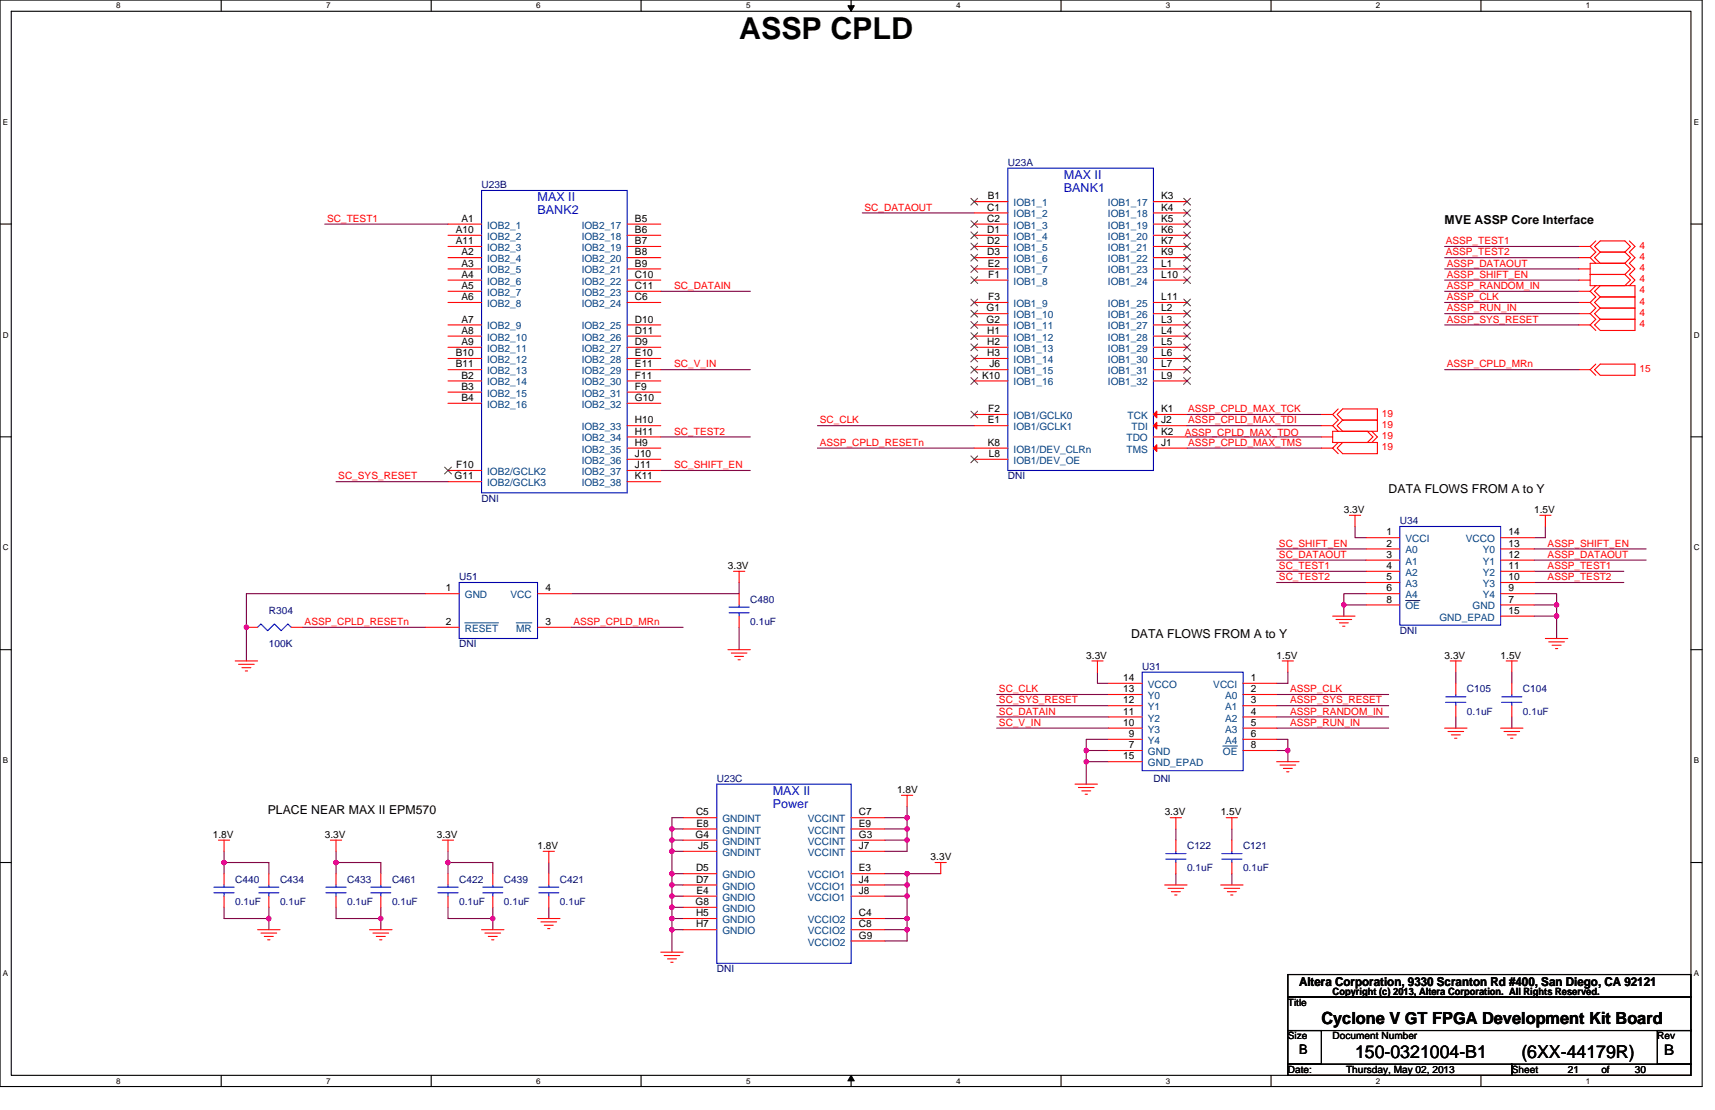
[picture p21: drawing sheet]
<svg xmlns="http://www.w3.org/2000/svg" width="432mm" height="279mm" viewBox="0 0 432 279" stroke-linecap="round" stroke-linejoin="round" font-family="sans-serif">
<defs><g id="words">
<text font-size="7.6" x="186.1" y="9.7">ASSP CPLD</text>
<g font-size="4.5">
<text x="341.2" y="266.3">150-0321004-B1</text>
<text x="383.1" y="266.3">(6XX-44179R)</text>
</g>
<text font-size="4.2" x="332.7" y="257.7">Cyclone V GT FPGA Development Kit Board</text>
<text font-size="3.7" x="419" y="265.5">B</text>
<text font-size="3.4" x="327.1" y="265.2">B</text>
<g font-size="3.1" fill="#00f">
<text x="267.9" y="45.1">MAX II</text>
<text x="135.3" y="50.7">MAX II</text>
<text x="135.3" y="53.9">BANK2</text>
<text x="267.9" y="48.3">BANK1</text>
<text x="194.6" y="200.2">MAX II</text>
<text x="194.6" y="203.3">Power</text>
</g>
<g font-size="3.1">
<text x="363.7" y="56.5">MVE ASSP Core Interface</text>
<text x="349.6" y="124">DATA FLOWS FROM A to Y</text>
<text x="284.8" y="160.7">DATA FLOWS FROM A to Y</text>
<text x="67.4" y="204.9">PLACE NEAR MAX II EPM570</text>
<text x="327.1" y="248.2">Altera Corporation, 9330 Scranton Rd #400, San Diego, CA 92121</text>
</g>
<g font-size="2.5" fill="#000080">
<text x="253.8" y="41.7">U23A</text>
<text x="121.2" y="47.4">U23B</text>
<text x="253.8" y="120.7">DNI</text>
<text x="121.2" y="126.3">DNI</text>
<text x="352.4" y="132">U34</text>
<text x="115.6" y="146">U51</text>
<text x="67.7" y="154.5">R304</text>
<text x="188.9" y="151.7">C480</text>
<text x="188.9" y="157.3">0.1uF</text>
<text x="352.4" y="159.6">DNI</text>
<text x="67.7" y="163">100K</text>
<text x="115.6" y="163">DNI</text>
<text x="287.6" y="168.6">U31</text>
<text x="369.4" y="174.2">C105</text>
<text x="369.4" y="179.9">0.1uF</text>
<text x="383.5" y="174.2">C104</text>
<text x="383.5" y="179.9">0.1uF</text>
<text x="180.5" y="196.8">U23C</text>
<text x="290.4" y="196.8">DNI</text>
<text x="298.9" y="213.7">C122</text>
<text x="313" y="213.7">C121</text>
<text x="298.9" y="219.4">0.1uF</text>
<text x="313" y="219.4">0.1uF</text>
<text x="59.2" y="222.2">C440</text>
<text x="59.2" y="227.8">0.1uF</text>
<text x="70.5" y="222.2">C434</text>
<text x="70.5" y="227.8">0.1uF</text>
<text x="87.4" y="222.2">C433</text>
<text x="87.4" y="227.8">0.1uF</text>
<text x="98.7" y="222.2">C461</text>
<text x="98.7" y="227.8">0.1uF</text>
<text x="115.6" y="222.2">C422</text>
<text x="115.6" y="227.8">0.1uF</text>
<text x="126.9" y="222.2">C439</text>
<text x="126.9" y="227.8">0.1uF</text>
<text x="141" y="222.2">C421</text>
<text x="141" y="227.8">0.1uF</text>
<text x="180.5" y="244.7">DNI</text>
</g>
<g font-size="2.5" fill="#f00">
<text x="217.7" y="53">SC_DATAOUT</text>
<text x="82.4" y="55.8">SC_TEST1</text>
<text x="364" y="61.5">ASSP_TEST1</text>
<text x="364" y="64.3">ASSP_TEST2</text>
<text x="412.8" y="62.6">4</text>
<text x="412.8" y="65.4">4</text>
<text x="364.3" y="67.1">ASSP_DATAOUT</text>
<text x="364.3" y="69.9">ASSP_SHIFT_EN</text>
<text x="412.8" y="68.2">4</text>
<text x="412.8" y="71.1">4</text>
<text x="169.8" y="72.7">SC_DATAIN</text>
<text x="364.3" y="72.7">ASSP_RANDOM_IN</text>
<text x="364.3" y="75.6">ASSP_CLK</text>
<text x="412.8" y="73.9">4</text>
<text x="412.8" y="76.7">4</text>
<text x="364.3" y="78.4">ASSP_RUN_IN</text>
<text x="364.3" y="81.2">ASSP_SYS_RESET</text>
<text x="412.8" y="79.5">4</text>
<text x="412.8" y="82.3">4</text>
<text x="169.8" y="92.5">SC_V_IN</text>
<text x="364.3" y="92.5">ASSP_CPLD_MRn</text>
<text x="412.8" y="93.6">15</text>
<text x="206.4" y="106.6">SC_CLK</text>
<text x="299.1" y="106.6">ASSP_CPLD_MAX_TDI</text>
<text x="299.1" y="103.8">ASSP_CPLD_MAX_TCK</text>
<text x="347.9" y="107.7">19</text>
<text x="347.9" y="104.9">19</text>
<text x="169.8" y="109.4">SC_TEST2</text>
<text x="206.4" y="112.2">ASSP_CPLD_RESETn</text>
<text x="298.3" y="109.7">ASSP_CPLD_MAX_TDO</text>
<text x="299.1" y="112.2">ASSP_CPLD_MAX_TMS</text>
<text x="347.9" y="113.3">19</text>
<text x="347.9" y="110.5">19</text>
<text x="169.8" y="117.9">SC_SHIFT_EN</text>
<text x="85.2" y="120.7">SC_SYS_RESET</text>
<text x="322" y="137.6">SC_SHIFT_EN</text>
<text x="389.7" y="137.6">ASSP_SHIFT_EN</text>
<text x="322" y="140.4">SC_DATAOUT</text>
<text x="322" y="143.2">SC_TEST1</text>
<text x="389.7" y="140.4">ASSP_DATAOUT</text>
<text x="389.7" y="143.2">ASSP_TEST1</text>
<text x="322" y="146">SC_TEST2</text>
<text x="389.7" y="146">ASSP_TEST2</text>
<text x="76.7" y="157.3">ASSP_CPLD_RESETn</text>
<text x="144.4" y="157.3">ASSP_CPLD_MRn</text>
<text x="251.5" y="174.2">SC_CLK</text>
<text x="251.5" y="177.1">SC_SYS_RESET</text>
<text x="251.5" y="179.9">SC_DATAIN</text>
<text x="324.8" y="174.2">ASSP_CLK</text>
<text x="324.8" y="177.1">ASSP_SYS_RESET</text>
<text x="324.8" y="179.9">ASSP_RANDOM_IN</text>
<text x="251.5" y="182.7">SC_V_IN</text>
<text x="324.8" y="182.7">ASSP_RUN_IN</text>
</g>
<g font-size="2.5">
<text x="248.5" y="53">C1</text>
<text x="248.7" y="50.2">B1</text>
<text x="292.4" y="50.2">K3</text>
<text x="292.4" y="53">K4</text>
<text x="114.7" y="58.6">A10</text>
<text x="116.2" y="55.8">A1</text>
<text x="159.9" y="55.8">B5</text>
<text x="159.9" y="58.6">B6</text>
<text x="248.5" y="55.8">C2</text>
<text x="248.5" y="58.6">D1</text>
<text x="292.4" y="55.8">K5</text>
<text x="292.4" y="58.6">K6</text>
<text x="114.7" y="61.4">A11</text>
<text x="116.2" y="64.3">A2</text>
<text x="159.9" y="61.4">B7</text>
<text x="159.9" y="64.3">B8</text>
<text x="248.5" y="61.4">D2</text>
<text x="248.5" y="64.3">D3</text>
<text x="292.4" y="61.4">K7</text>
<text x="292.4" y="64.3">K9</text>
<text x="116.2" y="67.1">A3</text>
<text x="116.2" y="69.9">A4</text>
<text x="159.9" y="67.1">B9</text>
<text x="159.9" y="69.9">C10</text>
<text x="248.7" y="67.1">E2</text>
<text x="248.8" y="69.9">F1</text>
<text x="292.4" y="67.1">L1</text>
<text x="292.4" y="69.9">L10</text>
<text x="116.2" y="72.7">A5</text>
<text x="116.2" y="75.5">A6</text>
<text x="159.9" y="72.7">C11</text>
<text x="159.9" y="75.5">C6</text>
<text x="248.8" y="75.5">F3</text>
<text x="292.4" y="75.5">L11</text>
<text x="116.2" y="81.2">A7</text>
<text x="159.9" y="81.2">D10</text>
<text x="248.4" y="78.4">G1</text>
<text x="248.4" y="81.2">G2</text>
<text x="292.4" y="78.4">L2</text>
<text x="292.4" y="81.2">L3</text>
<text x="114.7" y="89.6">B10</text>
<text x="116.2" y="84">A8</text>
<text x="116.2" y="86.8">A9</text>
<text x="159.9" y="84">D11</text>
<text x="159.9" y="86.8">D9</text>
<text x="159.9" y="89.6">E10</text>
<text x="248.5" y="84">H1</text>
<text x="248.5" y="86.8">H2</text>
<text x="248.5" y="89.6">H3</text>
<text x="292.4" y="84">L4</text>
<text x="292.4" y="86.8">L5</text>
<text x="292.4" y="89.6">L6</text>
<text x="114.7" y="92.5">B11</text>
<text x="116.2" y="95.3">B2</text>
<text x="159.9" y="92.5">E11</text>
<text x="159.9" y="95.3">F11</text>
<text x="247.3" y="95.3">K10</text>
<text x="249.1" y="92.5">J6</text>
<text x="292.4" y="92.5">L7</text>
<text x="292.4" y="95.3">L9</text>
<text x="116.2" y="98.1">B3</text>
<text x="116.2" y="100.9">B4</text>
<text x="159.9" y="98.1">F9</text>
<text x="159.9" y="100.9">G10</text>
<text x="159.9" y="106.6">H10</text>
<text x="248.7" y="106.6">E1</text>
<text x="248.8" y="103.7">F2</text>
<text x="292.4" y="103.7">K1</text>
<text x="292.4" y="106.6">J2</text>
<text x="159.9" y="109.4">H11</text>
<text x="159.9" y="112.2">H9</text>
<text x="248.7" y="112.2">K8</text>
<text x="292.4" y="112.2">J1</text>
<text x="292.4" y="109.4">K2</text>
<text x="114.9" y="117.8">F10</text>
<text x="159.9" y="115">J10</text>
<text x="159.9" y="117.8">J11</text>
<text x="249" y="115">L8</text>
<text x="114.5" y="120.7">G11</text>
<text x="159.9" y="120.7">K11</text>
<text x="338.3" y="129.1">3.3V</text>
<text x="386.3" y="129.1">1.5V</text>
<text x="349.1" y="134.7">1</text>
<text x="349.1" y="137.6">2</text>
<text x="379.8" y="134.7">14</text>
<text x="379.8" y="137.6">13</text>
<text x="183.3" y="143.2">3.3V</text>
<text x="349.1" y="140.4">3</text>
<text x="349.1" y="143.2">4</text>
<text x="379.8" y="140.4">12</text>
<text x="379.8" y="143.2">11</text>
<text x="112.2" y="148.8">1</text>
<text x="137.3" y="148.8">4</text>
<text x="349.1" y="146">5</text>
<text x="349.1" y="148.8">6</text>
<text x="379.8" y="146">10</text>
<text x="379.8" y="148.8">9</text>
<text x="349.1" y="151.7">8</text>
<text x="379.8" y="151.7">7</text>
<text x="379.8" y="154.5">15</text>
<text x="112.2" y="157.3">2</text>
<text x="137.3" y="157.3">3</text>
<text x="273.5" y="165.8">3.3V</text>
<text x="321.4" y="165.8">1.5V</text>
<text x="363.7" y="165.8">3.3V</text>
<text x="377.8" y="165.8">1.5V</text>
<text x="282.8" y="171.4">14</text>
<text x="314.9" y="171.4">1</text>
<text x="282.8" y="174.2">13</text>
<text x="282.8" y="177">12</text>
<text x="282.8" y="179.9">11</text>
<text x="314.9" y="174.2">2</text>
<text x="314.9" y="177">3</text>
<text x="314.9" y="179.9">4</text>
<text x="282.8" y="182.7">10</text>
<text x="284.2" y="185.5">9</text>
<text x="314.9" y="182.7">5</text>
<text x="314.9" y="185.5">6</text>
<text x="282.8" y="191.1">15</text>
<text x="284.2" y="188.3">7</text>
<text x="314.9" y="188.3">8</text>
<text x="225.8" y="199.6">1.8V</text>
<text x="175.2" y="205.2">C5</text>
<text x="175.4" y="208.1">E8</text>
<text x="216.3" y="205.2">C7</text>
<text x="216.3" y="208.1">E9</text>
<text x="293.2" y="205.3">3.3V</text>
<text x="307.3" y="205.3">1.5V</text>
<text x="53.6" y="210.9">1.8V</text>
<text x="81.8" y="210.9">3.3V</text>
<text x="110" y="210.9">3.3V</text>
<text x="135.3" y="213.7">1.8V</text>
<text x="175.1" y="210.9">G4</text>
<text x="175.8" y="213.7">J5</text>
<text x="216.3" y="213.7">J7</text>
<text x="216.3" y="210.9">G3</text>
<text x="175.2" y="219.3">D5</text>
<text x="216.3" y="219.3">E3</text>
<text x="234.3" y="216.5">3.3V</text>
<text x="175.1" y="227.8">G8</text>
<text x="175.2" y="222.2">D7</text>
<text x="175.4" y="225">E4</text>
<text x="216.3" y="222.2">J4</text>
<text x="216.3" y="225">J8</text>
<text x="175.2" y="230.6">H5</text>
<text x="175.2" y="233.4">H7</text>
<text x="216.3" y="230.6">C4</text>
<text x="216.3" y="233.4">C8</text>
<text x="216.3" y="236.3">G9</text>
<text x="335.5" y="250.4">Copyright (c) 2013, Altera Corporation. All Rights Reserved.</text>
<text x="324.3" y="253.2">Title</text>
<text x="324.3" y="261.6">Size</text>
<text x="335.5" y="261.6">Document Number</text>
<text x="417.3" y="261.6">Rev</text>
<text x="324.3" y="270.1">Date:</text>
<text x="338.9" y="270.1">Thursday, May 02, 2013</text>
<text x="380.6" y="270.1">Sheet</text>
<text x="394.7" y="270.1">21</text>
<text x="403.2" y="270.1">of</text>
<text x="411.6" y="270.1">30</text>
</g>
<g font-size="2.5" fill="#004080">
<text x="255.2" y="51.9">IOB1_1</text>
<text x="279" y="51.9">IOB1_17</text>
<text x="122.7" y="57.6">IOB2_1</text>
<text x="146.5" y="57.6">IOB2_17</text>
<text x="255.2" y="54.7">IOB1_2</text>
<text x="255.2" y="57.6">IOB1_3</text>
<text x="279" y="54.7">IOB1_18</text>
<text x="279" y="57.6">IOB1_19</text>
<text x="122.7" y="60.4">IOB2_2</text>
<text x="122.7" y="63.2">IOB2_3</text>
<text x="122.7" y="66">IOB2_4</text>
<text x="146.5" y="60.4">IOB2_18</text>
<text x="146.5" y="63.2">IOB2_19</text>
<text x="146.5" y="66">IOB2_20</text>
<text x="255.2" y="60.4">IOB1_4</text>
<text x="255.2" y="63.2">IOB1_5</text>
<text x="255.2" y="66">IOB1_6</text>
<text x="279" y="60.4">IOB1_20</text>
<text x="279" y="63.2">IOB1_21</text>
<text x="279" y="66">IOB1_22</text>
<text x="122.7" y="68.8">IOB2_5</text>
<text x="122.7" y="71.6">IOB2_6</text>
<text x="146.5" y="68.8">IOB2_21</text>
<text x="146.5" y="71.6">IOB2_22</text>
<text x="255.2" y="68.8">IOB1_7</text>
<text x="255.2" y="71.6">IOB1_8</text>
<text x="279" y="68.8">IOB1_23</text>
<text x="279" y="71.6">IOB1_24</text>
<text x="122.7" y="74.5">IOB2_7</text>
<text x="122.7" y="77.3">IOB2_8</text>
<text x="146.5" y="74.5">IOB2_23</text>
<text x="146.5" y="77.3">IOB2_24</text>
<text x="255.2" y="77.3">IOB1_9</text>
<text x="279" y="77.3">IOB1_25</text>
<text x="122.7" y="82.9">IOB2_9</text>
<text x="146.5" y="82.9">IOB2_25</text>
<text x="255.2" y="80.1">IOB1_10</text>
<text x="255.2" y="82.9">IOB1_11</text>
<text x="279" y="80.1">IOB1_26</text>
<text x="279" y="82.9">IOB1_27</text>
<text x="122.7" y="85.7">IOB2_10</text>
<text x="122.7" y="88.6">IOB2_11</text>
<text x="146.5" y="85.7">IOB2_26</text>
<text x="146.5" y="88.6">IOB2_27</text>
<text x="255.2" y="85.7">IOB1_12</text>
<text x="255.2" y="88.6">IOB1_13</text>
<text x="279" y="85.7">IOB1_28</text>
<text x="279" y="88.6">IOB1_29</text>
<text x="122.7" y="91.4">IOB2_12</text>
<text x="122.7" y="94.2">IOB2_13</text>
<text x="146.5" y="91.4">IOB2_28</text>
<text x="146.5" y="94.2">IOB2_29</text>
<text x="255.2" y="91.4">IOB1_14</text>
<text x="255.2" y="94.2">IOB1_15</text>
<text x="279" y="91.4">IOB1_30</text>
<text x="279" y="94.2">IOB1_31</text>
<text x="122.7" y="97">IOB2_14</text>
<text x="122.7" y="99.8">IOB2_15</text>
<text x="146.5" y="97">IOB2_30</text>
<text x="146.5" y="99.8">IOB2_31</text>
<text x="255.2" y="97">IOB1_16</text>
<text x="279" y="97">IOB1_32</text>
<text x="122.7" y="102.7">IOB2_16</text>
<text x="146.5" y="102.7">IOB2_32</text>
<text x="255.2" y="105.5">IOB1/GCLK0</text>
<text x="283.9" y="105.5">TCK</text>
<text x="146.5" y="108.3">IOB2_33</text>
<text x="146.5" y="111.1">IOB2_34</text>
<text x="146.5" y="113.9">IOB2_35</text>
<text x="255.2" y="108.3">IOB1/GCLK1</text>
<text x="255.2" y="113.9">IOB1/DEV_CLRn</text>
<text x="283.6" y="113.9">TMS</text>
<text x="283.6" y="111.1">TDO</text>
<text x="284.9" y="108.3">TDI</text>
<text x="122.7" y="119.6">IOB2/GCLK2</text>
<text x="146.5" y="116.8">IOB2_36</text>
<text x="146.5" y="119.6">IOB2_37</text>
<text x="255.2" y="116.8">IOB1/DEV_OE</text>
<text x="122.7" y="122.4">IOB2/GCLK3</text>
<text x="146.5" y="122.4">IOB2_38</text>
<text x="353.9" y="136.5">VCCI</text>
<text x="369.1" y="136.5">VCCO</text>
<text x="353.9" y="139.3">A0</text>
<text x="353.9" y="142.1">A1</text>
<text x="373.4" y="139.3">Y0</text>
<text x="373.4" y="142.1">Y1</text>
<text x="353.9" y="144.9">A2</text>
<text x="353.9" y="147.8">A3</text>
<text x="373.4" y="144.9">Y2</text>
<text x="373.4" y="147.8">Y3</text>
<text x="117" y="150.6">GND</text>
<text x="128.5" y="150.6">VCC</text>
<text x="353.9" y="150.6">A4</text>
<text x="353.9" y="153.4">OE</text>
<text x="370.8" y="153.4">GND</text>
<text x="373.4" y="150.6">Y4</text>
<text x="117" y="159">RESET</text>
<text x="130" y="159">MR</text>
<text x="362.4" y="156.2">GND_EPAD</text>
<text x="289" y="173.1">VCCO</text>
<text x="305.5" y="173.1">VCCI</text>
<text x="289" y="176">Y0</text>
<text x="289" y="178.8">Y1</text>
<text x="308.4" y="176">A0</text>
<text x="308.4" y="178.8">A1</text>
<text x="289" y="181.6">Y2</text>
<text x="289" y="184.4">Y3</text>
<text x="308.4" y="181.6">A2</text>
<text x="308.4" y="184.4">A3</text>
<text x="289" y="190.1">GND</text>
<text x="289" y="187.2">Y4</text>
<text x="307.9" y="190.1">OE</text>
<text x="308.4" y="187.2">A4</text>
<text x="289" y="192.9">GND_EPAD</text>
<text x="181.9" y="207">GNDINT</text>
<text x="181.9" y="209.8">GNDINT</text>
<text x="203.4" y="207">VCCINT</text>
<text x="203.4" y="209.8">VCCINT</text>
<text x="181.9" y="212.6">GNDINT</text>
<text x="181.9" y="215.4">GNDINT</text>
<text x="203.4" y="215.4">VCCINT</text>
<text x="203.4" y="212.6">VCCINT</text>
<text x="181.9" y="221.1">GNDIO</text>
<text x="203.4" y="221.1">VCCIO1</text>
<text x="181.9" y="223.9">GNDIO</text>
<text x="181.9" y="226.7">GNDIO</text>
<text x="203.4" y="223.9">VCCIO1</text>
<text x="203.4" y="226.7">VCCIO1</text>
<text x="181.9" y="229.5">GNDIO</text>
<text x="181.9" y="232.3">GNDIO</text>
<text x="203.4" y="232.3">VCCIO2</text>
<text x="181.9" y="235.2">GNDIO</text>
<text x="203.4" y="235.2">VCCIO2</text>
<text x="203.4" y="238">VCCIO2</text>
</g>
<g font-size="2">
<text x="29.3" y="2.1">8</text>
<text x="82.1" y="2.1">7</text>
<text x="135" y="2.1">6</text>
<text x="187.8" y="2.1">5</text>
<text x="240.7" y="2.1">4</text>
<text x="293.6" y="2.1">3</text>
<text x="346.4" y="2.1">2</text>
<text x="399.3" y="2.1">1</text>
<text x=".7" y="31.4">E</text>
<text x="426.5" y="31.4">E</text>
<text x=".7" y="85">D</text>
<text x="426.5" y="85">D</text>
<text x=".7" y="138.6">C</text>
<text x="426.5" y="138.6">C</text>
<text x=".7" y="192.1">B</text>
<text x="426.5" y="192.1">B</text>
<text x=".7" y="245.7">A</text>
<text x="426.5" y="245.7">A</text>
<text x="29.3" y="272.8">8</text>
<text x="82.1" y="272.8">7</text>
<text x="135" y="272.8">6</text>
<text x="187.8" y="272.8">5</text>
<text x="240.7" y="272.8">4</text>
<text x="293.6" y="272.8">3</text>
<text x="346.4" y="272.8">2</text>
<text x="399.3" y="272.8">1</text>
</g>
</g></defs>
<path d="M0 0h428.6v273.5h-428.6zM2.8 2.8h422.9v267.9h-422.9z" fill="none" stroke="#000" stroke-width=".28"/>
<g fill="#fff">
<path d="M29.3 .3h1.1v2.3h-1.1z"/>
<path d="M29.3 271h1.1v2.2h-1.1z"/>
</g>
<path d="M55.7 0v2.8M55.7 270.7v2.8" fill="none" stroke="#000" stroke-width=".28"/>
<g fill="#fff">
<path d="M82.1 .3h1.1v2.3h-1.1z"/>
<path d="M82.1 271h1.1v2.2h-1.1z"/>
</g>
<path d="M108.6 0v2.8M108.6 270.7v2.8" fill="none" stroke="#000" stroke-width=".28"/>
<g fill="#fff">
<path d="M135 .3h1.1v2.3h-1.1z"/>
<path d="M135 271h1.1v2.2h-1.1z"/>
</g>
<path d="M161.4 0v2.8M161.4 270.7v2.8" fill="none" stroke="#000" stroke-width=".28"/>
<g fill="#fff">
<path d="M187.8 .3h1.2v2.3h-1.2z"/>
<path d="M187.8 271h1.2v2.2h-1.2z"/>
</g>
<path d="M214.3 0v2.8M214.3 270.7v2.8" fill="none" stroke="#000" stroke-width=".28"/>
<path d="M213.5 1.4h1.6l-.8 1.4zM214.3 270.7l.8 1.4h-1.6z" fill="#000" stroke="#000" stroke-width=".25"/>
<g fill="#fff">
<path d="M240.7 .3h1.1v2.3h-1.1z"/>
<path d="M240.7 271h1.1v2.2h-1.1z"/>
</g>
<path d="M267.1 0v2.8M267.1 270.7v2.8" fill="none" stroke="#000" stroke-width=".28"/>
<g fill="#fff">
<path d="M293.6 .3h1.1v2.3h-1.1z"/>
<path d="M293.6 271h1.1v2.2h-1.1z"/>
</g>
<path d="M320 0v2.8M320 270.7v2.8" fill="none" stroke="#000" stroke-width=".28"/>
<g fill="#fff">
<path d="M346.4 .3h1.2v2.3h-1.2z"/>
<path d="M346.4 271h1.2v2.2h-1.2z"/>
</g>
<path d="M372.9 0v2.8M372.9 270.7v2.8" fill="none" stroke="#000" stroke-width=".28"/>
<g fill="#fff">
<path d="M399.3 .3h1.1v2.3h-1.1z"/>
<path d="M399.3 271h1.1v2.2h-1.1z"/>
<path d="M.7 29.6h1.4v2.3h-1.4z"/>
<path d="M426.5 29.6h1.3v2.3h-1.3z"/>
<path d="M.7 83.2h1.5v2.2h-1.5z"/>
<path d="M426.5 83.2h1.4v2.2h-1.4z"/>
</g>
<path d="M0 56.4h2.8M425.7 56.4h2.9" fill="none" stroke="#000" stroke-width=".28"/>
<g fill="#fff">
<path d="M.7 136.7h1.5v2.3h-1.5z"/>
<path d="M426.5 136.7h1.4v2.3h-1.4z"/>
</g>
<path d="M0 110h2.8M425.7 110h2.9" fill="none" stroke="#000" stroke-width=".28"/>
<g fill="#fff">
<path d="M.7 190.3h1.4v2.3h-1.4z"/>
<path d="M426.5 190.3h1.3v2.3h-1.3z"/>
</g>
<path d="M0 163.5h2.8M425.7 163.5h2.9" fill="none" stroke="#000" stroke-width=".28"/>
<g fill="#fff">
<path d="M.7 243.9h1.4v2.2h-1.4z"/>
<path d="M426.4 243.9h1.4v2.2h-1.4z"/>
</g>
<path d="M0 217.1h2.8M425.7 217.1h2.9M324.3 245.3h101.4v5.7h-101.4zM324.3 251h101.4v8.4h-101.4zM324.3 259.4h8.4v8.5h-8.4zM417.3 259.4h8.4v8.5h-8.4zM324.3 267.9h56.3v2.8h-56.3zM380.6 267.9h45.1v2.8h-45.1z" fill="none" stroke="#000" stroke-width=".28"/>
<g fill="none" stroke="#800040" stroke-width=".28">
<path d="M81.8 56.4h31M217.1 53.6h28.2M166.4 73.3h22.5M363.7 73.3h33.9M363.7 67.7h33.9M363.7 76.1h33.9M363.7 79h33.9M363.7 62h33.9M363.7 64.9h33.9M363.7 70.5h33.9M166.4 93h22.5M363.7 81.8h33.9"/>
<path d="M363.7 93h33.9M166.4 118.4h22.5M166.4 110h22.5M205.8 112.8h39.5M205.8 107.1h39.5M298.9 104.3h33.8M298.9 112.8h33.8M298.9 107.1h33.8M298.9 110h33.8M84.6 121.2h28.2M321.4 138.2h22.6M341.2 132.5v2.8h2.8"/>
<path d="M386.3 138.2h28.2M389.1 132.5v2.8h-2.8M76.1 157.9h31M107.1 149.4h-45.1v17M143.8 157.9h28.2M186.1 146.6v2.8h-42.3M186.1 157.9v5.6M321.4 141h22.6M321.4 146.6h22.6M321.4 143.8h22.6M338.3 152.3v2.8M338.3 152.3h5.7"/>
<path d="M344 149.4h-5.7v2.9M386.3 155.1h5.6v5.6M386.3 149.4h5.6v2.9M386.3 152.3h5.6M386.3 141h28.2M386.3 146.6h22.5M386.3 143.8h22.5M391.9 152.3v2.8M251 174.8h28.1M251 177.6h28.1M276.3 169.2v2.8h2.8M321.4 174.8h28.2"/>
<path d="M321.4 177.6h28.2M324.3 169.2v2.8h-2.9M366.5 169.2v2.8M380.6 169.2v2.8M251 180.5h28.1M251 183.3h28.1M273.5 188.9v2.8M273.5 191.7v5.7M273.5 188.9h5.6M273.5 191.7h5.6M279.1 186.1h-5.6v2.8M321.4 186.1h2.9v2.8"/>
<path d="M321.4 188.9h2.9v2.8M321.4 180.5h28.2M321.4 183.3h28.2M366.5 180.5v2.8M380.6 180.5v2.8M56.4 214.3v2.8M56.4 217.1h11.3v2.8M56.4 217.1v2.8M84.6 217.1h11.3v2.8M84.6 217.1v2.8M84.6 214.3v2.8M112.8 214.3v2.8"/>
<path d="M112.8 217.1v2.8M112.8 217.1h11.3v2.8M138.2 217.1v2.8M169.2 208.7v2.8M169.2 211.5v2.8M169.2 214.3v5.6M169.2 219.9v2.9M169.2 208.7h2.8M169.2 211.5h2.8M169.2 214.3h2.8M169.2 219.9h2.8M172 205.8h-2.8v2.9"/>
<path d="M222.8 205.8h5.6M222.8 208.7h5.6M222.8 211.5h5.6M222.8 219.9h5.6M228.4 203v2.8M228.4 205.8v2.9M228.4 208.7v2.8M228.4 219.9v2.9M228.4 211.5v2.8h-5.6M228.4 219.9h8.5M296.1 208.7v2.8M296.1 219.9v2.9"/>
<path d="M310.2 208.7v2.8M310.2 219.9v2.9M56.4 228.4v2.8h11.3M67.7 231.2v2.8M67.7 228.4v2.8M84.6 228.4v2.8h11.3M95.9 231.2v2.8M95.9 228.4v2.8M112.8 228.4v2.8h11.3M124.1 231.2v2.8M124.1 228.4v2.8M138.2 228.4v2.8"/>
<path d="M169.2 222.8v2.8M169.2 225.6v2.8M169.2 228.4v2.8M169.2 231.2v2.8M169.2 234v5.7M169.2 222.8h2.8M169.2 225.6h2.8M169.2 228.4h2.8M169.2 231.2h2.8M169.2 234h2.8M222.8 222.8h5.6M222.8 225.6h5.6"/>
<path d="M222.8 231.2h5.6M222.8 234h5.6M228.4 222.8v2.8M228.4 231.2v5.7h-5.6M228.4 225.6v5.6"/>
</g>
<g fill="#f0f" stroke="#f0f" stroke-width=".28">
<circle cx="62" cy="157.9" r=".56"/>
<circle cx="56.4" cy="217.1" r=".55"/>
<circle cx="84.6" cy="217.1" r=".55"/>
<circle cx="112.8" cy="217.1" r=".55"/>
<circle cx="95.9" cy="231.2" r=".55"/>
<circle cx="67.7" cy="231.2" r=".55"/>
<circle cx="124.1" cy="231.2" r=".55"/>
<circle cx="169.2" cy="208.6" r=".55"/>
<circle cx="169.2" cy="219.9" r=".55"/>
<circle cx="169.2" cy="225.5" r=".55"/>
<circle cx="169.2" cy="222.7" r=".55"/>
<circle cx="169.2" cy="228.4" r=".56"/>
<circle cx="169.2" cy="211.5" r=".55"/>
<circle cx="169.2" cy="214.3" r=".56"/>
<circle cx="169.2" cy="231.2" r=".55"/>
<circle cx="169.2" cy="234" r=".55"/>
<circle cx="228.4" cy="208.6" r=".56"/>
<circle cx="228.4" cy="205.8" r=".56"/>
<circle cx="228.4" cy="211.5" r=".56"/>
<circle cx="228.4" cy="219.9" r=".56"/>
<circle cx="228.4" cy="222.7" r=".56"/>
<circle cx="228.4" cy="234" r=".56"/>
<circle cx="228.4" cy="231.2" r=".56"/>
<circle cx="228.4" cy="225.5" r=".56"/>
<circle cx="391.9" cy="152.2" r=".55"/>
<circle cx="391.9" cy="155.1" r=".55"/>
<circle cx="273.5" cy="191.7" r=".55"/>
<circle cx="338.3" cy="152.2" r=".55"/>
<circle cx="324.2" cy="188.9" r=".55"/>
<circle cx="273.5" cy="188.9" r=".55"/>
</g>
<g fill="none" stroke="#f00" stroke-width=".28">
<path d="M112.8 56.4h8.4M112.8 59.2h8.4M157.9 56.4h8.5M157.9 59.2h8.5M245.3 50.8h8.5M245.3 53.6h8.5M245.3 56.4h8.5M245.3 59.2h8.5M290.4 50.8h8.5M290.4 53.6h8.5M290.4 56.4h8.5M290.4 59.2h8.5"/>
<path d="M112.8 62h8.4M112.8 64.9h8.4M112.8 67.7h8.4M112.8 70.5h8.4M112.8 73.3h8.4M112.8 76.1h8.4M157.9 62h8.5M157.9 64.9h8.5M157.9 67.7h8.5M157.9 70.5h8.5M157.9 73.3h8.5M157.9 76.1h8.5"/>
<path d="M245.3 62h8.5M245.3 64.9h8.5M245.3 67.7h8.5M245.3 70.5h8.5M245.3 76.1h8.5M245.3 79h8.5M290.4 67.7h8.5M290.4 70.5h8.5M290.4 62h8.5M290.4 64.9h8.5M290.4 76.1h8.5M290.4 79h8.5"/>
<path d="M397.6 67.7h2.8M397.6 62h2.8M397.6 64.9h2.8M397.6 70.5h2.8M397.6 73.3h2.8M397.6 76.1h2.8M397.6 79h2.8M400.4 73.3l1.4 1.4-1.4 1.4M400.4 76.1l1.4 1.5-1.4 1.4M400.4 79l1.4 1.4-1.4 1.4M400.4 62l1.4 1.5-1.4 1.4M400.4 64.9l1.4 1.4"/>
<path d="M400.4 69.1h8.7M401.5 62l1.4-1.4h6.2l1.4 1.4-1.4 1.5h-6.2zM401.8 71.9l-1.4 1.4M401.8 60.6l-1.4 1.4M402.9 71.9h8.7v2.8h-8.7l-1.4-1.4zM409.1 66.3h-8.7v2.8M409.1 63.5h-6.2l-1.4 1.4 1.4 1.4h6.2M409.1 63.5l1.4 1.4-1.4 1.4M409.1 66.3l1.4 1.4-1.4 1.4M409.1 69.1l1.4 1.4-1.4 1.4h-8.7v-2.8M410.2 60.6l1.4 1.4-1.4 1.5 1.4 1.4-1.4 1.4 1.4 1.4-1.4 1.4 1.4 1.4-1.4 1.4M411.6 74.7h-8.7l-1.4 1.4 1.4 1.5h8.7"/>
<path d="M411.6 77.6h-8.7l-1.4 1.4 1.4 1.4h8.7M411.6 74.7v2.9M411.6 77.6v2.8M112.8 81.8h8.4M112.8 84.6h8.4M112.8 87.4h8.4M112.8 90.2h8.4M112.8 93h8.4M112.8 95.9h8.4M112.8 98.7h8.4M157.9 81.8h8.5M157.9 84.6h8.5"/>
<path d="M157.9 87.4h8.5M157.9 90.2h8.5M157.9 93h8.5M157.9 95.9h8.5M157.9 98.7h8.5M245.3 81.8h8.5M245.3 84.6h8.5M245.3 87.4h8.5M245.3 90.2h8.5M245.3 93h8.5M245.3 95.9h8.5M290.4 81.8h8.5"/>
<path d="M290.4 84.6h8.5M290.4 87.4h8.5M290.4 90.2h8.5M290.4 93h8.5M290.4 95.9h8.5M397.6 93h2.8M397.6 81.8h2.8M400.4 93l1.4 1.5M400.4 81.8l1.4 1.4M401.5 93l1.4-1.3h8.7v2.8h-8.7zM401.8 91.7l-1.4 1.3M402.9 80.4h8.7v2.8h-8.7l-1.4-1.4z"/>
<path d="M112.8 101.5h8.4M112.8 118.4h8.4M157.9 101.5h8.5M157.9 107.1h8.5M157.9 110h8.5M157.9 112.8h8.5M157.9 115.6h8.5M157.9 118.4h8.5M245.3 104.3h8.5M245.3 107.1h8.5M245.3 115.6h8.5M245.3 112.8h8.5"/>
<path d="M290.4 112.8h8.5M290.4 110h8.5M290.4 107.1h8.5M290.4 104.3h8.5M332.7 110h2.8M332.7 107.1h2.8M332.7 104.3h2.8M332.7 112.8h2.8M335.5 108.6h8.8l1.4 1.4-1.4 1.4h-8.8zM335.5 104.3l1.4 1.4-1.4 1.4M335.5 107.1l1.4 1.5M335.5 112.8l1.4 1.4"/>
<path d="M336.9 102.9l-1.4 1.4M336.9 111.4l-1.4 1.4M338.1 105.7h8.7M338.1 105.7l-1.4 1.4 1.4 1.5h8.7v-2.9M338.1 105.7l-1.4-1.4 1.4-1.4h8.7v2.8M338.1 111.4h8.7v2.8h-8.7l-1.4-1.4zM345.4 108.6l1.4 1.4-1.4 1.4M112.8 121.2h8.4M157.9 121.2h8.5M339.7 129.7h2.9M341.2 129.7v2.8M344 135.3h8.4"/>
<path d="M344 138.2h8.4M377.8 135.3h8.5M377.8 138.2h8.5M387.7 129.7h2.8M389.1 129.7v2.8M62 157.9h2.9M73.3 157.9h2.8M107.1 149.4h8.5M107.1 157.9h8.5M135.3 149.4h8.5M135.3 157.9h8.5M184.7 143.8h2.8"/>
<path d="M186.1 143.8v2.8M186.1 149.4v2.9M186.1 155.1v2.8M335.5 155.1h5.7M336.4 155.9h3.9M337.2 156.8h2.3M338.1 157.6h.5M344 141h8.4M344 143.8h8.4M344 146.6h8.4M344 149.4h8.4M344 152.3h8.4"/>
<path d="M377.8 152.3h8.5M377.8 141h8.5M377.8 143.8h8.5M377.8 146.6h8.5M377.8 149.4h8.5M377.8 155.1h8.5M59.2 166.4h5.7M60.1 167.2h3.9M60.9 168.1h2.3M61.8 168.9h.5M183.3 163.5h5.6M184.1 164.4h4"/>
<path d="M185 165.2h2.2M185.8 166.1h.6M274.9 166.4h2.8M276.3 166.4v2.8M279.1 172h8.5M279.1 174.8h8.5M279.1 177.6h8.5M313 172h8.4M313 174.8h8.4M313 177.6h8.4M322.8 166.4h2.8M324.3 166.4v2.8"/>
<path d="M365.1 166.4h2.8M366.5 166.4v2.8M366.5 172v2.8M366.5 177.6v2.9M379.2 166.4h2.8M380.6 166.4v2.8M380.6 172v2.8M380.6 177.6v2.9M389.1 160.7h5.6M389.9 161.6h4M390.8 162.4h2.2M391.6 163.3h.6"/>
<path d="M270.7 197.4h5.6M271.5 198.2h4M272.4 199.1h2.2M273.2 199.9h.6M279.1 188.9h8.5M279.1 180.5h8.5M279.1 183.3h8.5M279.1 186.1h8.5M279.1 191.7h8.5M313 180.5h8.4M313 183.3h8.4M313 186.1h8.4"/>
<path d="M313 188.9h8.4M321.4 191.7h5.7M322.3 192.6h3.9M323.1 193.4h2.3M324 194.3h.5M363.7 183.3h5.7M364.6 184.1h3.9M365.4 185h2.3M366.2 185.8h.6M377.8 183.3h5.7M378.7 184.1h3.9M379.5 185h2.3"/>
<path d="M380.3 185.8h.6M55 211.5h2.8M56.4 219.9v2.9M56.4 211.5v2.8M67.7 219.9v2.9M83.2 211.5h2.8M84.6 211.5v2.8M84.6 219.9v2.9M95.9 219.9v2.9M111.4 211.5h2.8M112.8 211.5v2.8M112.8 219.9v2.9"/>
<path d="M124.1 219.9v2.9M136.8 214.3h2.8M138.2 219.9v2.9M138.2 214.3v2.8M172 205.8h8.5M172 208.7h8.5M172 211.5h8.5M172 214.3h8.5M172 219.9h8.5M214.3 214.3h8.5M214.3 211.5h8.5M214.3 219.9h8.5"/>
<path d="M214.3 205.8h8.5M214.3 208.7h8.5M227 200.2h2.8M228.4 200.2v2.8M235.4 217.1h2.9M236.9 217.1v2.8M294.6 205.8h2.9M296.1 211.5v2.8M296.1 217.1v2.8M296.1 205.8v2.9M308.7 205.8h2.9M310.2 211.5v2.8"/>
<path d="M310.2 217.1v2.8M310.2 205.8v2.9M56.4 225.6v2.8M64.9 234h5.6M65.7 234.9h4M66.5 235.7h2.3M67.4 236.6h.6M67.7 225.6v2.8M84.6 225.6v2.8M93 234h5.7M93.9 234.9h4M94.7 235.7h2.3"/>
<path d="M95.6 236.6h.6M95.9 225.6v2.8M112.8 225.6v2.8M121.2 234h5.7M122.1 234.9h3.9M122.9 235.7h2.3M123.8 236.6h.6M124.1 225.6v2.8M135.3 231.2h5.7M136.2 232.1h3.9M137 232.9h2.3M137.9 233.7h.6"/>
<path d="M138.2 225.6v2.8M166.4 239.7h5.6M172 222.8h8.5M172 225.6h8.5M172 228.4h8.5M172 231.2h8.5M172 234h8.5M214.3 222.8h8.5M214.3 225.6h8.5M214.3 231.2h8.5M214.3 234h8.5M214.3 236.9h8.5"/>
<path d="M293.2 222.8h5.7M294.1 223.6h3.9M294.9 224.5h2.3M295.8 225.3h.5M307.3 222.8h5.7M308.2 223.6h3.9M309 224.5h2.3M309.9 225.3h.5M167.2 240.5h4M168.1 241.4h2.2M168.9 242.2h.6"/>
</g>
<g fill="none" stroke="#00f" stroke-width=".28">
<path d="M121.2 47.9h36.7v76.2h-36.7zM253.8 42.3h36.6v76.1h-36.6zM352.4 132.5h25.4v24.8h-25.4zM64.9 157.9l.8-.8 1.7 1.7 1.7-1.7 1.7 1.7 1.7-1.7 .8 .8M115.6 146.6h19.7v14.1h-19.7zM183.6 152.8h5M183.6 154.2h5M186.1 154.2v.9M186.1 152.3v.5M287.6 169.2h25.4v24.8h-25.4zM364 175.4h5.1M364 176.8h5.1"/>
<path d="M366.5 176.8v.8M366.5 174.8v.6M378.1 175.4h5.1M378.1 176.8h5.1M380.6 176.8v.8M380.6 174.8v.6M180.5 197.4h33.8v45.1h-33.8zM293.5 214.9h5.1M293.5 216.3h5.1M296.1 216.3v.8M296.1 214.3v.6M307.6 214.9h5.1"/>
<path d="M307.6 216.3h5.1M310.2 216.3v.8M310.2 214.3v.6M53.9 223.3h5M53.9 224.7h5M56.4 224.7v.9M56.4 222.8v.5M65.2 223.3h5M65.2 224.7h5M67.7 224.7v.9M67.7 222.8v.5M82.1 223.3h5"/>
<path d="M82.1 224.7h5M84.6 224.7v.9M84.6 222.8v.5M93.3 223.3h5.1M93.3 224.7h5.1M95.9 224.7v.9M95.9 222.8v.5M110.3 223.3h5M110.3 224.7h5M112.8 224.7v.9M112.8 222.8v.5M121.5 223.3h5.1"/>
<path d="M121.5 224.7h5.1M124.1 224.7v.9M124.1 222.8v.5M135.6 223.3h5.1M135.6 224.7h5.1M138.2 224.7v.9M138.2 222.8v.5"/>
</g>
<path d="M117 156.8h8.5M130 156.8h3.9M353.9 151.2h3.6M307.9 187.8h3.7" fill="none" stroke="#004080" stroke-width=".25"/>
<g fill="none" stroke="#804000" stroke-width=".25">
<path d="M244.5 49.9l1.7 1.7M244.5 55.6l1.7 1.7M244.5 58.4l1.7 1.7M246.1 49.9l-1.7 1.7M246.1 55.6l-1.7 1.7M246.1 58.4l-1.7 1.7M298 49.9l1.7 1.7M298 52.7l1.7 1.8M298 55.6l1.7 1.7M298 58.4l1.7 1.7M299.7 49.9l-1.7 1.7M299.7 52.7l-1.7 1.8"/>
<path d="M299.7 55.6l-1.7 1.7M299.7 58.4l-1.7 1.7M244.5 61.2l1.7 1.7M244.5 64l1.7 1.7M244.5 66.8l1.7 1.8M244.5 69.7l1.7 1.7M244.5 75.3l1.7 1.7M244.5 78.1l1.7 1.7M246.1 61.2l-1.7 1.7M246.1 64l-1.7 1.7M246.1 66.8l-1.7 1.8M246.1 69.7l-1.7 1.7"/>
<path d="M246.1 75.3l-1.7 1.7M246.1 78.1l-1.7 1.7M298 66.8l1.7 1.8M298 69.7l1.7 1.7M298 61.2l1.7 1.7M298 64l1.7 1.7M298 75.3l1.7 1.7M298 78.1l1.7 1.7M299.7 66.8l-1.7 1.8M299.7 69.7l-1.7 1.7M299.7 61.2l-1.7 1.7M299.7 64l-1.7 1.7"/>
<path d="M299.7 75.3l-1.7 1.7M299.7 78.1l-1.7 1.7M244.5 80.9l1.7 1.8M244.5 83.8l1.7 1.7M244.5 86.6l1.7 1.7M244.5 89.4l1.7 1.7M244.5 92.2l1.7 1.7M244.5 95l1.7 1.8M246.1 80.9l-1.7 1.8M246.1 83.8l-1.7 1.7M246.1 86.6l-1.7 1.7M246.1 89.4l-1.7 1.7"/>
<path d="M246.1 92.2l-1.7 1.7M246.1 95l-1.7 1.8M298 80.9l1.7 1.8M298 83.8l1.7 1.7M298 86.6l1.7 1.7M298 89.4l1.7 1.7M298 92.2l1.7 1.7M298 95l1.7 1.8M299.7 80.9l-1.7 1.8M299.7 83.8l-1.7 1.7M299.7 86.6l-1.7 1.7M299.7 89.4l-1.7 1.7"/>
<path d="M299.7 92.2l-1.7 1.7M299.7 95l-1.7 1.8M112 117.6l1.7 1.7M113.6 117.6l-1.7 1.7M244.5 103.5l1.7 1.7M244.5 114.8l1.7 1.7M246.1 103.5l-1.7 1.7M246.1 114.8l-1.7 1.7"/>
</g>
<g fill="#f00" stroke="#f00" stroke-width=".28">
<path d="M291.3 112v1.6l-.9-.8z"/>
<path d="M291.3 106.3v1.7l-.9-.9z"/>
<path d="M291.3 103.5v1.7l-.9-.9z"/>
</g>
<use href="#words"/>
</svg>
